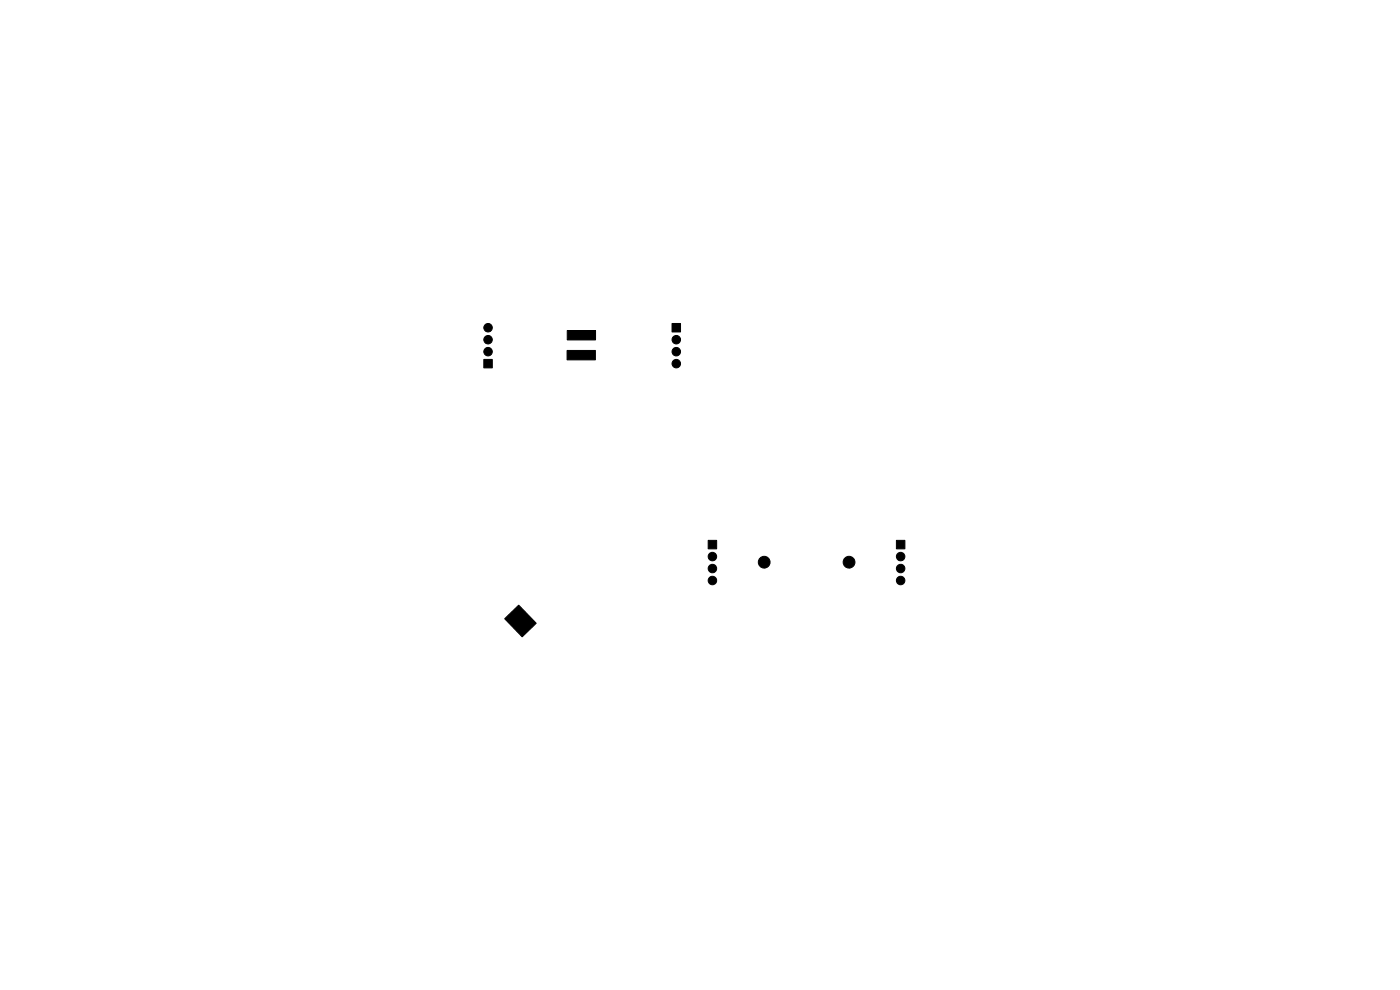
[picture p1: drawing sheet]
<svg xmlns="http://www.w3.org/2000/svg" width="297mm" height="210mm" viewBox="0 0 297 210" stroke-linecap="round" stroke-linejoin="round" font-family="sans-serif">
<g fill="#000" stroke="#000" stroke-width=".21">
<path d="M102.7 76.3h1.7v1.7h-1.7zM120.3 74.3h6v2h-6zM120.3 70.1h6v2h-6zM142.6 68.6h1.8v1.8h-1.8zM150.3 114.6h1.7v1.8h-1.7zM190.2 114.6h1.8v1.8h-1.8zM107.1 131.2l2.9-2.8 3.8 3.8-3 2.9z"/>
<circle cx="103.5" cy="69.5" r=".9"/>
<circle cx="103.5" cy="72.1" r=".9"/>
<circle cx="103.5" cy="74.6" r=".9"/>
<circle cx="143.5" cy="74.6" r=".9"/>
<circle cx="143.5" cy="72.1" r=".9"/>
<circle cx="143.5" cy="77.1" r=".9"/>
<circle cx="151.1" cy="118.1" r=".9"/>
<circle cx="162.1" cy="119.3" r="1.25"/>
<circle cx="180.1" cy="119.3" r="1.25"/>
<circle cx="191.1" cy="118.1" r=".9"/>
<circle cx="151.1" cy="120.6" r=".9"/>
<circle cx="151.1" cy="123.1" r=".9"/>
<circle cx="191.1" cy="120.6" r=".9"/>
<circle cx="191.1" cy="123.1" r=".9"/>
</g>
</svg>
